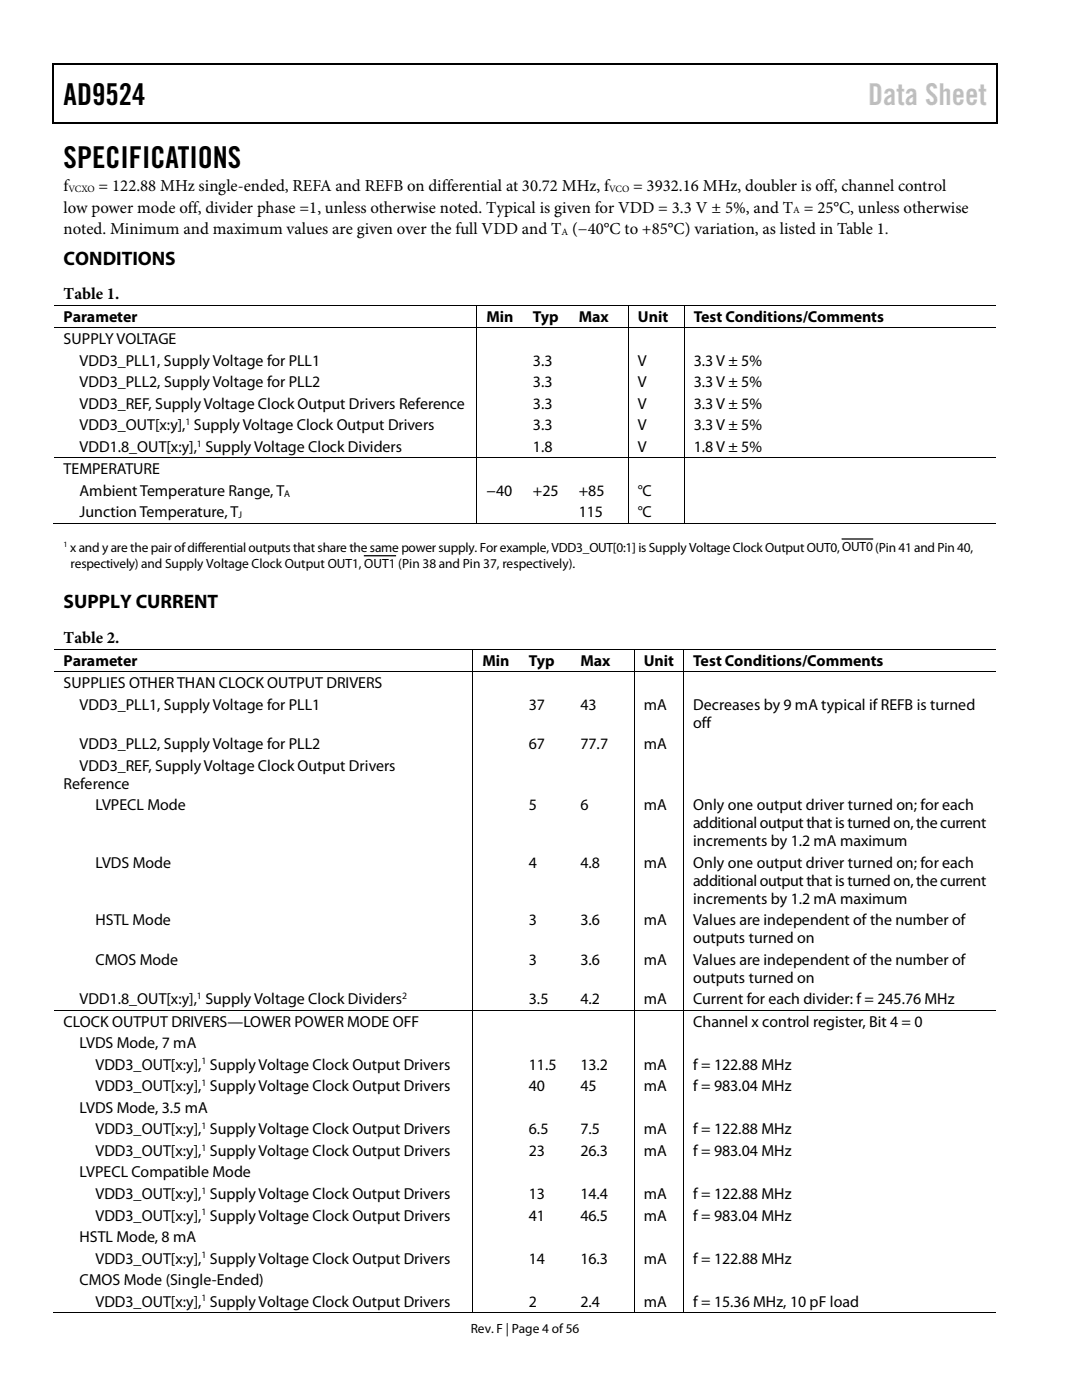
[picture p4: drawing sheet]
<svg xmlns="http://www.w3.org/2000/svg" width="216mm" height="279mm" viewBox="0 0 216 279" stroke-linecap="round" stroke-linejoin="round" font-family="sans-serif">
<defs><g id="words">
<g font-size="6">
<text x="12.7" y="20.9">AD9524</text>
<text x="12.7" y="33.6">SPECIFICATIONS</text>
</g>
<text font-size="6" fill="#c1c1c1" x="173.2" y="20.9">Data Sheet</text>
<g font-size="3.9">
<text x="12.7" y="52.8">CONDITIONS</text>
<text x="12.7" y="121.4">SUPPLY CURRENT</text>
</g>
<g font-size="3.3">
<text x="12.7" y="38.1">f</text>
<text x="19.7" y="38.1">= 122.88 MHz single-ended, REFA and REFB on differential at 30.72 MHz, f</text>
<text x="126.3" y="38.1">= 3932.16 MHz, doubler is off, channel control</text>
<text x="12.7" y="46.7">noted. Minimum and maximum values are given over the full VDD and T (−40°C to +85°C) variation, as listed in Table 1.</text>
<text x="12.7" y="42.4">low power mode off, divider phase =1, unless otherwise noted. Typical is given for VDD = 3.3 V ± 5%, and T = 25°C, unless otherwise</text>
<text x="12.7" y="59.6">Table 1.</text>
<text x="12.7" y="128.3">Table 2.</text>
</g>
<g font-size="3.2">
<text x="12.7" y="64.2">Parameter</text>
<text x="97.1" y="64.2">Min</text>
<text x="106.3" y="64.2">Typ</text>
<text x="115.5" y="64.2">Max</text>
<text x="127.3" y="64.2">Unit</text>
<text x="138.4" y="64.2">Test Conditions/Comments</text>
<text x="12.7" y="68.7">SUPPLY VOLTAGE</text>
<text x="15.9" y="73">VDD3_PLL1, Supply Voltage for PLL1</text>
<text x="15.9" y="77.3">VDD3_PLL2, Supply Voltage for PLL2</text>
<text x="106.3" y="73">3.3</text>
<text x="106.3" y="77.3">3.3</text>
<text x="127.3" y="73">V</text>
<text x="127.3" y="77.3">V</text>
<text x="138.4" y="73">3.3 V ± 5%</text>
<text x="138.4" y="77.3">3.3 V ± 5%</text>
<text x="15.9" y="81.6">VDD3_REF, Supply Voltage Clock Output Drivers Reference</text>
<text x="106.3" y="81.6">3.3</text>
<text x="127.3" y="81.6">V</text>
<text x="138.4" y="81.6">3.3 V ± 5%</text>
<text x="15.9" y="85.9">VDD3_OUT[x:y], Supply Voltage Clock Output Drivers</text>
<text x="106.3" y="85.9">3.3</text>
<text x="127.3" y="85.9">V</text>
<text x="138.4" y="85.9">3.3 V ± 5%</text>
<text x="12.7" y="94.7">TEMPERATURE</text>
<text x="15.9" y="90.2">VDD1.8_OUT[x:y], Supply Voltage Clock Dividers</text>
<text x="106.3" y="90.2">1.8</text>
<text x="127.3" y="90.2">V</text>
<text x="138.4" y="90.2">1.8 V ± 5%</text>
<text x="15.9" y="98.9">Ambient Temperature Range, T</text>
<text x="97.1" y="98.9">−40</text>
<text x="106.3" y="98.9">+25</text>
<text x="115.5" y="98.9">+85</text>
<text x="127.3" y="98.9">°C</text>
<text x="15.9" y="103.3">Junction Temperature, T</text>
<text x="115.5" y="103.3">115</text>
<text x="127.3" y="103.3">°C</text>
<text x="12.7" y="132.8">Parameter</text>
<text x="12.7" y="137.3">SUPPLIES OTHER THAN CLOCK OUTPUT DRIVERS</text>
<text x="96.3" y="132.8">Min</text>
<text x="105.5" y="132.8">Typ</text>
<text x="115.8" y="132.8">Max</text>
<text x="128.4" y="132.8">Unit</text>
<text x="138.3" y="132.8">Test Conditions/Comments</text>
<text x="15.9" y="141.6">VDD3_PLL1, Supply Voltage for PLL1</text>
<text x="105.5" y="141.6">37</text>
<text x="115.8" y="141.6">43</text>
<text x="128.4" y="141.6">mA</text>
<text x="138.3" y="141.6">Decreases by 9 mA typical if REFB is turned</text>
<text x="15.9" y="149.5">VDD3_PLL2, Supply Voltage for PLL2</text>
<text x="105.5" y="149.5">67</text>
<text x="115.8" y="149.5">77.7</text>
<text x="128.4" y="149.5">mA</text>
<text x="138.3" y="145.2">off</text>
<text x="15.9" y="153.8">VDD3_REF, Supply Voltage Clock Output Drivers</text>
<text x="12.7" y="157.4">Reference</text>
<text x="19" y="161.7">LVPECL Mode</text>
<text x="105.5" y="161.7">5</text>
<text x="115.8" y="161.7">6</text>
<text x="128.4" y="161.7">mA</text>
<text x="138.3" y="161.7">Only one output driver turned on; for each</text>
<text x="138.3" y="165.3">additional output that is turned on, the current</text>
<text x="19" y="173.2">LVDS Mode</text>
<text x="105.5" y="173.2">4</text>
<text x="115.8" y="173.2">4.8</text>
<text x="128.4" y="173.2">mA</text>
<text x="138.3" y="168.9">increments by 1.2 mA maximum</text>
<text x="138.3" y="173.2">Only one output driver turned on; for each</text>
<text x="138.3" y="176.7">additional output that is turned on, the current</text>
<text x="19" y="184.7">HSTL Mode</text>
<text x="105.5" y="184.7">3</text>
<text x="115.8" y="184.7">3.6</text>
<text x="128.4" y="184.7">mA</text>
<text x="138.3" y="184.7">Values are independent of the number of</text>
<text x="138.3" y="180.4">increments by 1.2 mA maximum</text>
<text x="138.3" y="188.3">outputs turned on</text>
<text x="19" y="192.5">CMOS Mode</text>
<text x="105.5" y="192.5">3</text>
<text x="115.8" y="192.5">3.6</text>
<text x="128.4" y="192.5">mA</text>
<text x="138.3" y="192.5">Values are independent of the number of</text>
<text x="138.3" y="196.2">outputs turned on</text>
<text x="15.9" y="200.4">VDD1.8_OUT[x:y], Supply Voltage Clock Dividers</text>
<text x="105.5" y="200.4">3.5</text>
<text x="115.8" y="200.4">4.2</text>
<text x="128.4" y="200.4">mA</text>
<text x="138.3" y="200.4">Current for each divider: f = 245.76 MHz</text>
<text x="12.7" y="204.9">CLOCK OUTPUT DRIVERS—LOWER POWER MODE OFF</text>
<text x="15.9" y="209.2">LVDS Mode, 7 mA</text>
<text x="138.3" y="204.9">Channel x control register, Bit 4 = 0</text>
<text x="19" y="213.5">VDD3_OUT[x:y], Supply Voltage Clock Output Drivers</text>
<text x="105.5" y="213.5">11.5</text>
<text x="115.8" y="213.5">13.2</text>
<text x="128.4" y="213.5">mA</text>
<text x="138.3" y="213.5">f = 122.88 MHz</text>
<text x="19" y="217.8">VDD3_OUT[x:y], Supply Voltage Clock Output Drivers</text>
<text x="105.5" y="217.8">40</text>
<text x="115.8" y="217.8">45</text>
<text x="128.4" y="217.8">mA</text>
<text x="138.3" y="217.8">f = 983.04 MHz</text>
<text x="15.9" y="222.1">LVDS Mode, 3.5 mA</text>
<text x="19" y="226.4">VDD3_OUT[x:y], Supply Voltage Clock Output Drivers</text>
<text x="105.5" y="226.4">6.5</text>
<text x="115.8" y="226.4">7.5</text>
<text x="128.4" y="226.4">mA</text>
<text x="138.3" y="226.4">f = 122.88 MHz</text>
<text x="19" y="230.7">VDD3_OUT[x:y], Supply Voltage Clock Output Drivers</text>
<text x="105.5" y="230.7">23</text>
<text x="115.8" y="230.7">26.3</text>
<text x="128.4" y="230.7">mA</text>
<text x="138.3" y="230.7">f = 983.04 MHz</text>
<text x="15.9" y="235">LVPECL Compatible Mode</text>
<text x="19" y="239.3">VDD3_OUT[x:y], Supply Voltage Clock Output Drivers</text>
<text x="105.5" y="239.3">13</text>
<text x="115.8" y="239.3">14.4</text>
<text x="128.4" y="239.3">mA</text>
<text x="138.3" y="239.3">f = 122.88 MHz</text>
<text x="19" y="243.6">VDD3_OUT[x:y], Supply Voltage Clock Output Drivers</text>
<text x="105.5" y="243.6">41</text>
<text x="115.8" y="243.6">46.5</text>
<text x="128.4" y="243.6">mA</text>
<text x="138.3" y="243.6">f = 983.04 MHz</text>
<text x="15.9" y="247.9">HSTL Mode, 8 mA</text>
<text x="15.9" y="256.5">CMOS Mode (Single-Ended)</text>
<text x="19" y="252.2">VDD3_OUT[x:y], Supply Voltage Clock Output Drivers</text>
<text x="105.5" y="252.2">14</text>
<text x="115.8" y="252.2">16.3</text>
<text x="128.4" y="252.2">mA</text>
<text x="138.3" y="252.2">f = 122.88 MHz</text>
<text x="19" y="260.8">VDD3_OUT[x:y], Supply Voltage Clock Output Drivers</text>
<text x="105.5" y="260.8">2</text>
<text x="115.8" y="260.8">2.4</text>
<text x="128.4" y="260.8">mA</text>
<text x="138.3" y="260.8">f = 15.36 MHz, 10 pF load</text>
</g>
<g font-size="2.7">
<text x="14" y="110.1">x and y are the pair of differential outputs that share the same power supply. For example, VDD3_OUT[0:1] is Supply Voltage Clock Output OUT0, OUT0 (Pin 41and Pin 40,</text>
<text x="14.1" y="113.5">respectively) and Supply Voltage Clock Output OUT1, OUT1 (Pin 38 and Pin 37, respectively).</text>
<text x="93.9" y="266">Rev. F | Page 4 of56</text>
</g>
<g font-size="1.9">
<text x="13.7" y="38.3">VCXO</text>
<text x="121.5" y="38.3">VCO</text>
<text x="112.1" y="46.9">A</text>
<text x="158.3" y="42.6">A</text>
<text x="37" y="84.8">1</text>
<text x="39.3" y="89.1">1</text>
<text x="56.7" y="99.1">A</text>
<text x="47.6" y="103.4">J</text>
<text x="39.3" y="199.4">1</text>
<text x="80.2" y="199.4">2</text>
<text x="40.2" y="212.4">1</text>
<text x="40.2" y="216.7">1</text>
<text x="40.2" y="225.3">1</text>
<text x="40.2" y="229.6">1</text>
<text x="40.2" y="238.2">1</text>
<text x="40.2" y="242.5">1</text>
<text x="40.2" y="251.1">1</text>
<text x="40.2" y="259.7">1</text>
</g>
<text font-size="1.6" x="12.7" y="109.2">1</text>
</g></defs>
<g fill="#000">
<path d="M10.5 12.7h.3v1h-.3zM10.5 12.7h.3v.3h-.3zM133.3 12.7h.3v.3h-.3zM198.8 12.7h.2v1h-.2zM198.8 12.7h.2v.3h-.2zM10.5 24.4h.3v.2h-.3zM133.1 24.4h.2v.2h-.2zM198.8 24.4h.2v.2h-.2zM95.1 60.8h.1v.2h-.1zM95.1 65.4h.1v.1h-.1zM104.4 60.8h.2v.2h-.2zM104.4 65.4h.2v.1h-.2z"/>
<path d="M113.6 60.8h.2v.2h-.2zM113.6 65.4h.2v.1h-.2zM125.3 60.8h.2v.2h-.2zM125.3 65.4h.2v.1h-.2zM136.4 60.8h.2v.2h-.2zM136.4 65.4h.2v.1h-.2zM95.1 91.3h.1v.2h-.1zM104.4 91.3h.2v.2h-.2zM113.6 91.3h.2v.2h-.2zM125.3 91.3h.2v.2h-.2zM136.4 91.3h.2v.2h-.2zM95.1 104.4h.1v.2h-.1z"/>
<path d="M104.2 104.4h.2v.2h-.2zM113.3 104.4h.2v.2h-.2zM125.3 104.4h.2v.2h-.2zM136.4 104.4h.2v.2h-.2zM94.3 129.5h.1v.2h-.1zM94.3 134h.1v.2h-.1zM103.6 129.5h.2v.2h-.2zM103.6 134h.2v.2h-.2zM113.9 129.5h.2v.2h-.2zM113.9 134h.2v.2h-.2zM126.4 129.5h.2v.2h-.2zM126.4 134h.2v.2h-.2z"/>
<path d="M136.4 129.5h.1v.2h-.1zM136.4 134h.1v.2h-.1zM94.3 201.6h.1v.2h-.1zM103.6 201.6h.2v.2h-.2zM113.9 201.6h.2v.2h-.2zM126.4 201.6h.2v.2h-.2zM136.4 201.6h.1v.2h-.1zM94.3 261.9h.1v.2h-.1zM103.4 261.9h.1v.2h-.1zM113.7 261.9h.1v.2h-.1zM126.4 261.9h.2v.2h-.2zM136.4 261.9h.1v.2h-.1z"/>
</g>
<path d="M10.7 13.7v10.7M10.8 12.8h122.5M133.6 12.8h65.2M198.9 13.7v10.7M10.8 24.5h188M72.7 110.9h6.2M168.1 107.6h6" fill="none" stroke="#000" stroke-width=".25"/>
<g fill="none" stroke="#000" stroke-width=".2">
<path d="M10.8 60.9h84.3M10.8 65.4h84.3M95.2 61v4.4M95.2 65.5v25.8M95.2 60.9h9.2M95.2 65.4h9.2M104.6 60.9h9M104.6 65.4h9M113.7 60.9h11.6M113.7 65.4h11.6M125.4 61v4.4M125.4 65.5v25.8"/>
<path d="M125.5 60.9h10.9M125.5 65.4h10.9M136.5 61v4.4M136.5 65.5v25.8M136.6 60.9h62.2M136.6 65.4h62.2M10.8 91.4h84.3M95.2 91.5v12.9M95.2 91.4h9.2M104.6 91.4h9M113.7 91.4h11.6M125.4 91.5v12.9"/>
<path d="M125.5 91.4h10.9M136.5 91.5v12.9M136.6 91.4h62.2M10.5 104.5h84.6M95.2 104.5h30.1M125.5 104.5h10.9M136.6 104.5h62.2M10.8 129.6h83.5M10.8 134.1h83.5M94.4 129.7v4.3M94.4 134.2v67.4M94.4 129.6h9.2"/>
<path d="M94.4 134.1h9.2M103.8 129.6h10.1M103.8 134.1h10.1M114.1 129.6h12.4M114.1 134.1h12.4M126.5 129.7v4.3M126.5 134.2v67.4M126.6 129.6h9.8M126.6 134.1h9.8M136.4 129.7v4.3M136.4 134.2v67.4M136.5 129.6h62.3"/>
<path d="M136.5 134.1h62.3M10.8 201.7h83.5M94.4 201.8v60.1M94.4 201.7h9.2M103.8 201.7h10.1M114.1 201.7h12.4M126.5 201.8v60.1M126.6 201.7h9.8M136.4 201.8v60.1M136.5 201.7h62.3M10.5 262h83.8M94.4 262h32.1"/>
<path d="M126.6 262h9.8M136.5 262h62.3"/>
</g>
<use href="#words"/>
</svg>
